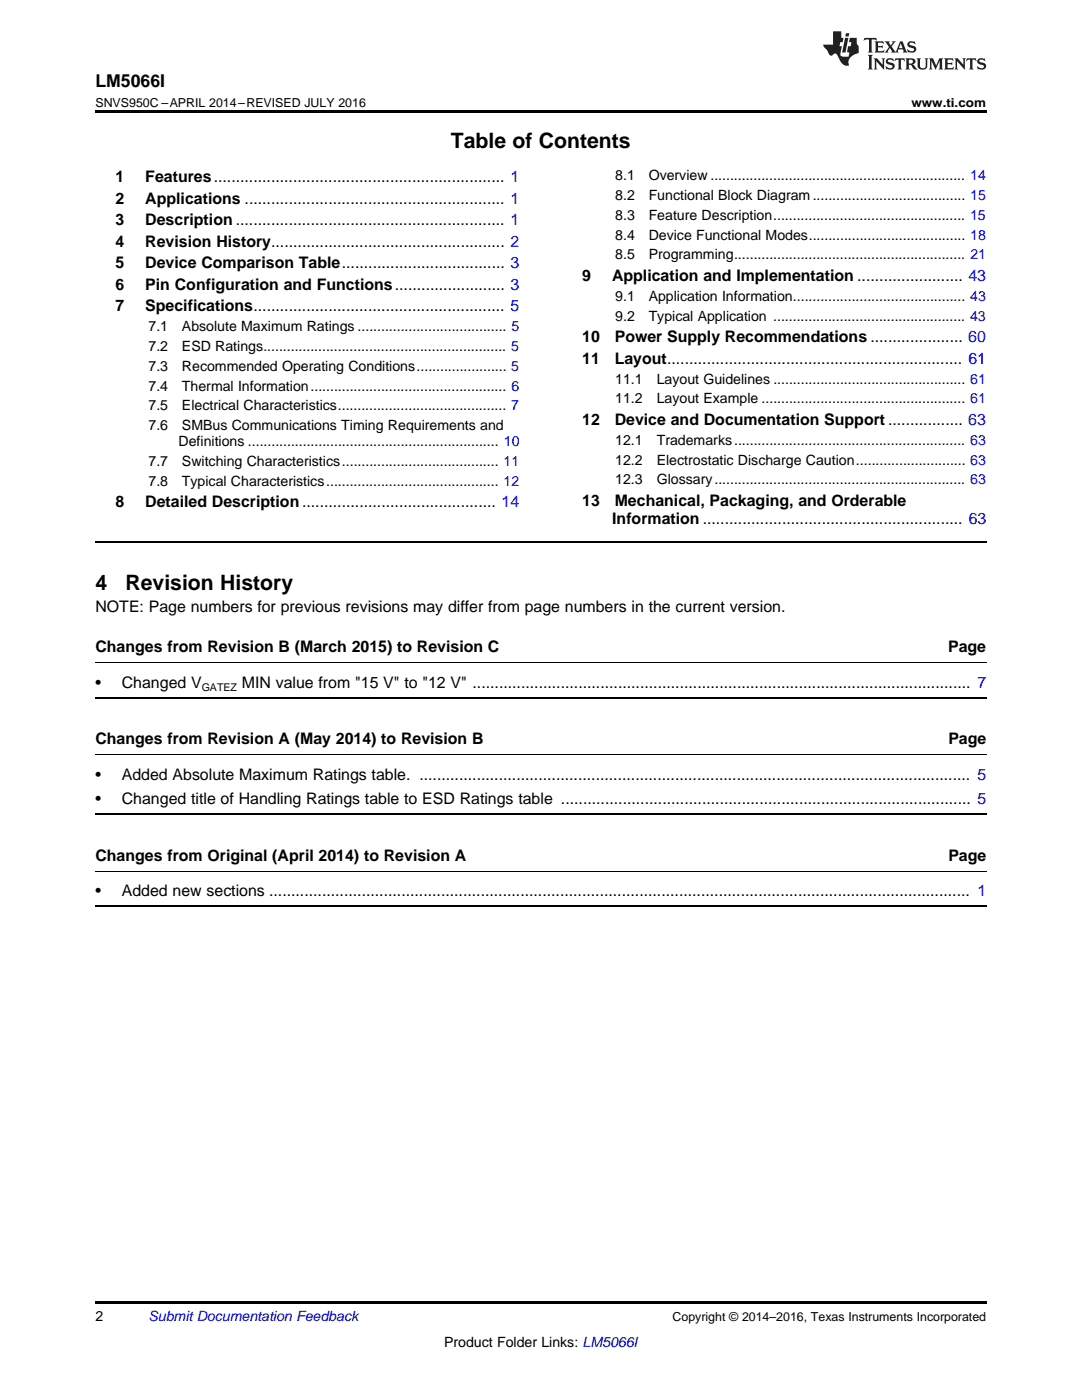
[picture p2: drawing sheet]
<svg xmlns="http://www.w3.org/2000/svg" width="216mm" height="279mm" viewBox="0 0 216 279" stroke-linecap="round" stroke-linejoin="round" font-family="sans-serif">
<defs><g id="words">
<g font-size="4.2">
<text x="90" y="29.6">Table of Contents</text>
<text x="19" y="117.8">4</text>
<text x="25" y="117.8">Revision History</text>
</g>
<text font-size="3.5" x="19" y="17.3">LM5066I</text>
<g font-size="3.2">
<text x="23" y="36.3">1</text>
<text x="23" y="40.6">2</text>
<text x="29" y="36.3">Features.................................................................. 1</text>
<text x="29" y="40.6">Applications ........................................................... 1</text>
<text x="23" y="44.9">3</text>
<text x="29" y="44.9">Description ............................................................. 1</text>
<text x="23" y="49.2">4</text>
<text x="23" y="53.6">5</text>
<text x="29" y="49.2">Revision History..................................................... 2</text>
<text x="29" y="53.6">Device Comparison Table..................................... 3</text>
<text x="23" y="57.9">6</text>
<text x="29" y="57.9">Pin Configuration and Functions......................... 3</text>
<text x="116.2" y="56.1">9</text>
<text x="122.1" y="56.1">Application and Implementation ........................ 43</text>
<text x="23" y="62.2">7</text>
<text x="29" y="62.2">Specifications......................................................... 5</text>
<text x="116.2" y="68.3">10</text>
<text x="122.7" y="68.3">Power Supply Recommendations ..................... 60</text>
<text x="116.2" y="72.6">11</text>
<text x="122.7" y="72.6">Layout................................................................... 61</text>
<text x="116.2" y="84.8">12</text>
<text x="122.7" y="84.8">Device and Documentation Support ................. 63</text>
<text x="23" y="101.2">8</text>
<text x="29" y="101.2">Detailed Description............................................ 14</text>
<text x="116.2" y="101">13</text>
<text x="122.7" y="101">Mechanical, Packaging, and Orderable</text>
<text x="122.2" y="104.5">Information ........................................................... 63</text>
<text x="19" y="122.1">NOTE: Page numbers for previous revisions may differ from page numbers in the current version.</text>
<text x="19" y="130.2">Changes from Revision B (March 2015) to Revision C</text>
<text x="189.2" y="130.2">Page</text>
<text x="19" y="137.3">•</text>
<text x="24.3" y="137.3">Changed V</text>
<text x="48.3" y="137.3">MIN value from &quot;15 V&quot; to &quot;12 V&quot; ................................................................................................................. 7</text>
<text x="19" y="148.6">Changes from Revision A (May 2014) to Revision B</text>
<text x="189.2" y="148.6">Page</text>
<text x="19" y="155.6">•</text>
<text x="24.3" y="155.6">Added Absolute Maximum Ratings table. ............................................................................................................................. 5</text>
<text x="19" y="160.5">•</text>
<text x="24.3" y="160.5">Changed title of Handling Ratings table to ESD Ratings table ............................................................................................. 5</text>
<text x="19" y="171.8">Changes from Original (April 2014) to Revision A</text>
<text x="189.2" y="171.8">Page</text>
<text x="19" y="178.9">•</text>
<text x="24.3" y="178.9">Added new sections ............................................................................................................................................................... 1</text>
</g>
<g font-size="2.8">
<text x="122.8" y="36">8.1</text>
<text x="129.4" y="36">Overview ................................................................. 14</text>
<text x="122.8" y="39.9">8.2</text>
<text x="129.4" y="39.9">Functional Block Diagram....................................... 15</text>
<text x="122.8" y="43.9">8.3</text>
<text x="122.8" y="47.8">8.4</text>
<text x="129.4" y="43.9">Feature Description................................................. 15</text>
<text x="129.4" y="47.8">Device Functional Modes........................................ 18</text>
<text x="122.8" y="51.8">8.5</text>
<text x="129.4" y="51.8">Programming........................................................... 21</text>
<text x="122.8" y="60">9.1</text>
<text x="122.8" y="64">9.2</text>
<text x="129.4" y="60">Application Information............................................ 43</text>
<text x="129.4" y="64">Typical Application ................................................. 43</text>
<text x="29.6" y="66.1">7.1</text>
<text x="29.6" y="70.1">7.2</text>
<text x="36.3" y="66.1">Absolute Maximum Ratings ...................................... 5</text>
<text x="36.3" y="70.1">ESD Ratings.............................................................. 5</text>
<text x="29.6" y="74">7.3</text>
<text x="29.6" y="78">7.4</text>
<text x="36.3" y="74">Recommended Operating Conditions....................... 5</text>
<text x="36.3" y="78">Thermal Information.................................................. 6</text>
<text x="122.8" y="76.6">11.1</text>
<text x="131" y="76.6">Layout Guidelines ................................................. 61</text>
<text x="29.6" y="81.9">7.5</text>
<text x="36.3" y="81.9">Electrical Characteristics........................................... 7</text>
<text x="122.8" y="80.5">11.2</text>
<text x="131" y="80.5">Layout Example .................................................... 61</text>
<text x="29.6" y="85.9">7.6</text>
<text x="35.6" y="89">Definitions ................................................................ 10</text>
<text x="36.3" y="85.9">SMBus Communications Timing Requirements and</text>
<text x="122.8" y="88.8">12.1</text>
<text x="131" y="88.8">Trademarks........................................................... 63</text>
<text x="29.6" y="93">7.7</text>
<text x="36.3" y="93">Switching Characteristics........................................ 11</text>
<text x="122.8" y="92.7">12.2</text>
<text x="131" y="92.7">Electrostatic Discharge Caution............................ 63</text>
<text x="29.6" y="96.9">7.8</text>
<text x="36.3" y="96.9">Typical Characteristics............................................ 12</text>
<text x="122.8" y="96.7">12.3</text>
<text x="131" y="96.7">Glossary................................................................ 63</text>
<text x="19" y="263.6">2</text>
<text x="88.6" y="268.9">Product Folder Links: LM5066I</text>
</g>
<text font-size="2.8" fill="#0000c8" x="29.6" y="263.6">Submit Documentation Feedback</text>
<g font-size="2.5">
<text x="19" y="21.4">SNVS950C –APRIL 2014–REVISED JULY 2016</text>
<text x="181.9" y="21.4">www.ti.com</text>
<text x="134.2" y="263.6">Copyright © 2014–2016, Texas Instruments Incorporated</text>
</g>
<text font-size="2.1" x="40.3" y="137.9">GATEZ</text>
</g></defs>
<path d="M19 22h177.8v.5h-177.8zM19 259.7h177.8v.5h-177.8z" fill="#000"/>
<path d="M19 108.2h177.8M19 139.2h177.8M19 162.5h177.8M19 180.8h177.8" fill="none" stroke="#000" stroke-width=".35"/>
<path d="M19 132.3h177.8M19 150.6h177.8M19 173.9h177.8" fill="none" stroke="#000" stroke-width=".2"/>
<g fill="#231f20">
<path d="M172.5 7.6l-.1 .5 .4-.2h.6v.1v2.1l-.2 .4h.9l-.2-.4v-2.1l.1-.1h.5l.5 .2-.2-.5zM174.5 8.3l.2 .3v1.5l-.2 .4h1.8l.2-.6a1.04 1.04 0 0 1-1.3 .2v-.7h.6l.3 .2v-.6l-.3 .2h-.6v-.6l.8-.1 .4 .3-.2-.5zM176.5 8.3l.9 1.1-.9 1.1h.8l-.2-.2 .4-.7 .5 .7-.2 .2h1.5l-.2-.2 .2-.4h.9l.1 .4-.2 .2h1l-.3-.3-.7-1.9h-.5l-.9 2-.8-1 .9-1h-.8l.1 .3-.4 .5-.3-.6 .1-.2zM179.7 8.6l.4 1h-.7zM181.3 8.4a.63 .63 0 0 0-.2 .7 .63 .63 0 0 0 .6 .4l.6 .2 .1 .2a.75 .75 0 0 1-.7 .4 .75 .75 0 0 1-.6-.5l.1 .7 .1-.1a1.11 1.11 0 0 0 1.5-.6 1.13 1.13 0 0 0-1.2-.8l-.1-.4a1.04 1.04 0 0 1 1.2 .2l-.2-.5-.2 .1-.4-.2zM173.2 10.9l.2 .4v2.2l-.2 .4h1l-.3-.4v-2.2l.3-.4zM174.3 11.6l.3 .4v1.5l-.3 .4h.8l-.2-.4v-1.3l1.5 1.7v-1.9l.2-.4h-.7l.2 .4v.9l-1.1-1.3zM177 11.8a.62 .62 0 0 0-.2 .7 .62 .62 0 0 0 .6 .4l.6 .1 .1 .3a.76 .76 0 0 1-.7 .3 .76 .76 0 0 1-.7-.4l.2 .7 .1-.1a1.11 1.11 0 0 0 1.5-.6 1.13 1.13 0 0 0-1.2-.8l-.1-.4a1.04 1.04 0 0 1 1.2 .2l-.2-.6-.2 .1-.5-.1zM178.7 11.6l-.2 .6a.61 .61 0 0 1 .8-.3v1.6l-.2 .4h.9l-.2-.4v-1.6a.63 .63 0 0 1 .7 .3l-.1-.6zM180.6 11.6l.3 .4v1.5l-.3 .4h1l-.2-.2-.1-.8 .6 .2a.76 .76 0 0 0 1.2 .7l-1-1a.58 .58 0 0 0 .6-.5 .58 .58 0 0 0-.5-.6zM181.4 11.9h.1a.45 .45 0 0 1 .5 .1 .45 .45 0 0 1 .1 .5l-.8 .2zM182.9 11.6l.2 .2a2.17 2.17 0 0 0 .3 1.9 .99 .99 0 0 0 1.6-.6v-1.1l.2-.4h-.7l.2 .2a1.92 1.92 0 0 1-.2 1.8 .6 .6 0 0 1-.9-.5v-1.1l.2-.4zM185.4 11.6l.2 .4v1.5l-.2 .4h.7l-.2-.4v-1.4l.8 1.8 .8-1.8v1.4l-.2 .4h.9l-.2-.4v-1.5l.2-.4h-.8l-.6 1.5-.6-1.5zM188.4 11.6l.2 .4v1.5l-.2 .4h1.8l.1-.6a1.04 1.04 0 0 1-1.2 .1v-.6h.5l.4 .2v-.6l-.4 .2h-.5v-.7h.8l.3 .3-.1-.6zM190.5 11.6l.2 .4v1.5l-.2 .4h.7l-.2-.4v-1.3l1.5 1.7v-1.9l.2-.4h-.7l.2 .4v.9l-1.1-1.3zM192.9 11.6l-.1 .6a.61 .61 0 0 1 .7-.3l.1 1.6-.3 .4h1l-.3-.4 .1-1.6a.63 .63 0 0 1 .7 .3l-.1-.6zM195.2 11.8a.62 .62 0 0 0-.2 .7 .62 .62 0 0 0 .6 .4l.6 .1 .1 .3a.76 .76 0 0 1-.7 .3 .76 .76 0 0 1-.6-.4l.1 .7 .1-.1a1.11 1.11 0 0 0 1.6-.6 1.13 1.13 0 0 0-1.3-.8l-.1-.4a1.04 1.04 0 0 1 1.2 .2l-.1-.6-.2 .1-.5-.1z"/>
<path d="M166.2 6.3v2.6h-1.9v.4l.8 .9a.91 .91 0 0 0 1 .8 .56 .56 0 0 1 .5-.3 .56 .56 0 0 1 .5 .3l.4 .8a1.53 1.53 0 0 0 1.9 1.2 1.54 1.54 0 0 1 1-2.1l.9-.3v-1.4a1.52 1.52 0 0 1-.4-1.6h-1.3l-.2 .8h.5l-.2 .8h-.5l-.1 1v.2l.4 .1-.2 .8a1.93 1.93 0 0 1-1.6-.3l.3-1.8h-.5l.2-.8h.4l.2-.8h-.4v-1.3zM168.6 7.6l-.6 2.9h.7l.6-2.9zM168.8 6.6l-.1 .7h.6l.2-.7z"/>
</g>
<use href="#words"/>
</svg>
